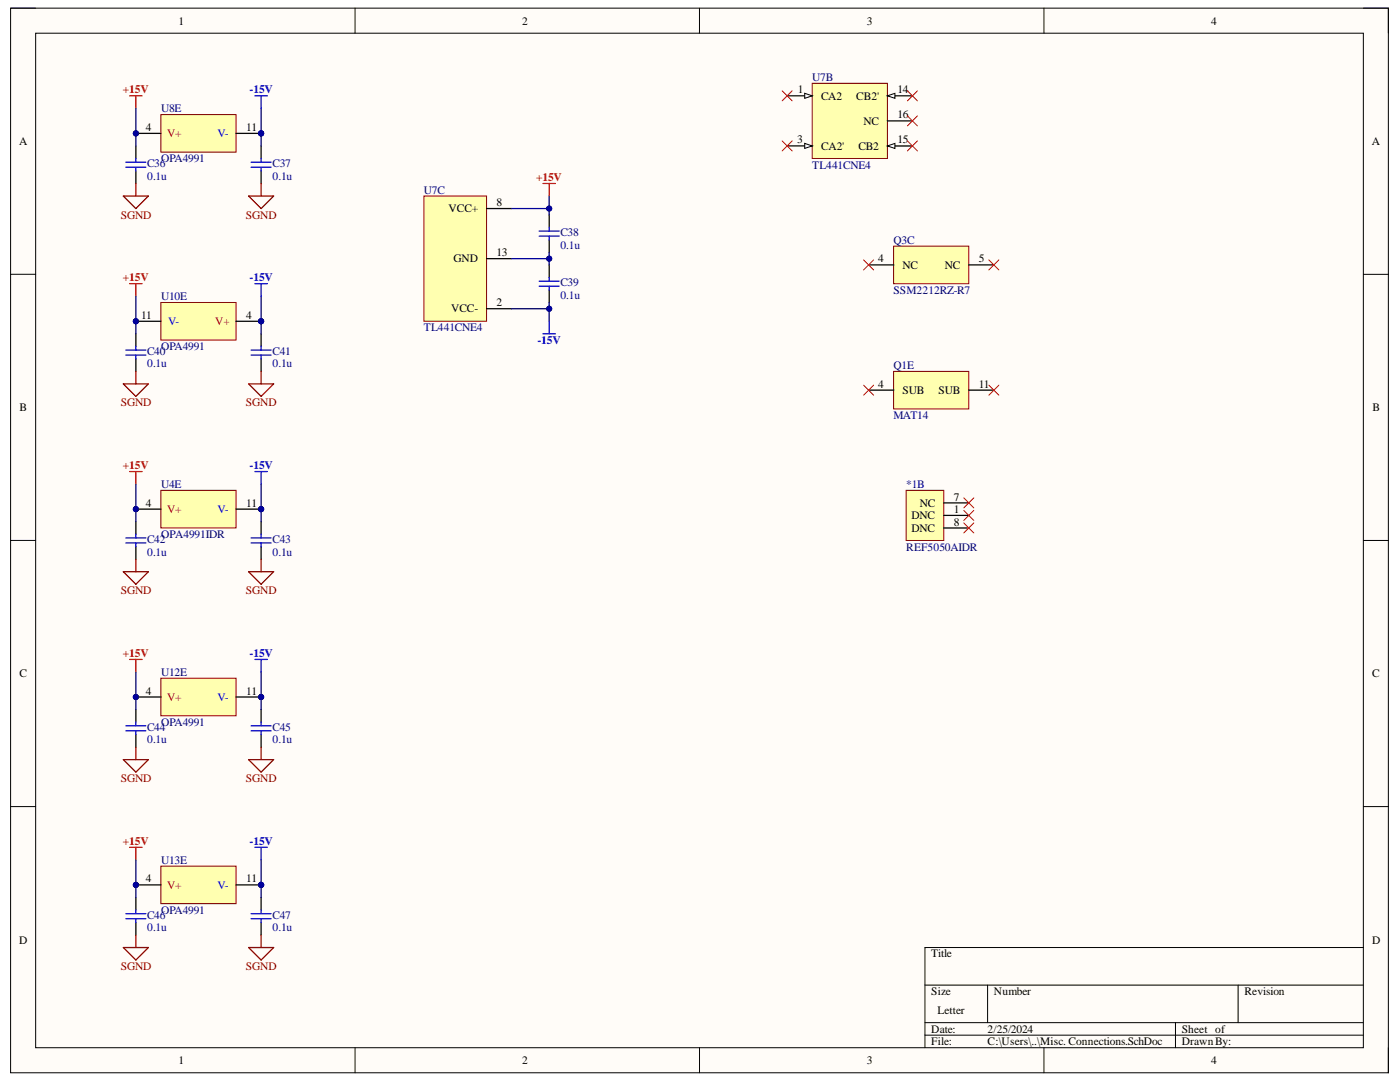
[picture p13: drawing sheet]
<svg xmlns="http://www.w3.org/2000/svg" width="279mm" height="216mm" viewBox="0 0 279 216" stroke-linecap="round" stroke-linejoin="round" font-family="sans-serif">
<defs><g id="words">
<g font-size="2.3">
<text x="35.6" y="4.9">1</text>
<text x="104.2" y="4.9">2</text>
<text x="173" y="4.9">3</text>
<text x="241.7" y="4.9">4</text>
<text x="159.2" y="18.6">1</text>
<text x="163.9" y="19.9">CA2</text>
<text x="170.9" y="19.9">CB2'</text>
<text x="179.1" y="18.6">14</text>
<text x="179.1" y="23.6">16</text>
<text x="3.8" y="28.9">A</text>
<text x="29.1" y="26.1">4</text>
<text x="49.1" y="26.1">11</text>
<text x="159.1" y="28.6">3</text>
<text x="163.9" y="29.9">CA2'</text>
<text x="171.3" y="29.9">CB2</text>
<text x="172.3" y="24.9">NC</text>
<text x="179.1" y="28.6">15</text>
<text x="273.7" y="28.9">A</text>
<text x="99.1" y="41.1">8</text>
<text x="89.5" y="42.4">VCC+</text>
<text x="90.5" y="52.4">GND</text>
<text x="99.1" y="51.1">13</text>
<text x="175.3" y="52.4">4</text>
<text x="180.1" y="53.6">NC</text>
<text x="188.6" y="53.6">NC</text>
<text x="195.3" y="52.4">5</text>
<text x="28.2" y="63.6">11</text>
<text x="49.1" y="63.6">4</text>
<text x="90" y="62.3">VCC-</text>
<text x="99.1" y="61.1">2</text>
<text x="175.3" y="77.4">4</text>
<text x="195.3" y="77.4">11</text>
<text x="3.9" y="82">B</text>
<text x="180.1" y="78.6">SUB</text>
<text x="187.3" y="78.6">SUB</text>
<text x="273.9" y="82">B</text>
<text x="29.1" y="101.1">4</text>
<text x="49.1" y="101.1">11</text>
<text x="183.6" y="101.1">NC</text>
<text x="190.3" y="99.9">7</text>
<text x="181.9" y="103.6">DNC</text>
<text x="181.9" y="106.1">DNC</text>
<text x="190.3" y="102.3">1</text>
<text x="190.3" y="104.9">8</text>
<text x="3.9" y="135.2">C</text>
<text x="273.8" y="135.2">C</text>
<text x="29.1" y="138.6">4</text>
<text x="49.1" y="138.6">11</text>
<text x="29.1" y="176.1">4</text>
<text x="49.1" y="176.1">11</text>
<text x="3.8" y="188.3">D</text>
<text x="185.9" y="191.1">Title</text>
<text x="273.8" y="188.3">D</text>
<text x="185.9" y="198.6">Size</text>
<text x="187.1" y="202.3">Letter</text>
<text x="198.4" y="198.6">Number</text>
<text x="248.4" y="198.6">Revision</text>
<text x="185.9" y="206">Date:</text>
<text x="185.9" y="208.6">File:</text>
<text x="197.1" y="206">2/25/2024</text>
<text x="197.1" y="208.6">C:\Users\..\Misc. Connections.SchDoc</text>
<text x="235.8" y="206">Sheet of</text>
<text x="235.8" y="208.6">DrawnBy:</text>
<text x="35.6" y="212.3">1</text>
<text x="104.2" y="212.3">2</text>
<text x="173" y="212.3">3</text>
<text x="241.7" y="212.3">4</text>
</g>
<g font-size="2.3" fill="#000080">
<text x="162.1" y="16.2">U7B</text>
<text x="32.1" y="22.4">U8E</text>
<text x="29.4" y="35.9">0.1u</text>
<text x="29.4" y="33.4">C36</text>
<text x="32.1" y="32.4">OPA4991</text>
<text x="54.4" y="35.9">0.1u</text>
<text x="54.4" y="33.4">C37</text>
<text x="162.1" y="33.7">TL441CNE4</text>
<text x="84.6" y="38.6">U7C</text>
<text x="111.8" y="47.1">C38</text>
<text x="111.8" y="49.6">0.1u</text>
<text x="178.3" y="48.6">Q3C</text>
<text x="32.1" y="59.9">U10E</text>
<text x="111.8" y="59.6">0.1u</text>
<text x="111.8" y="57.1">C39</text>
<text x="178.3" y="58.6">SSM2212RZ-R7</text>
<text x="29.4" y="70.9">C40</text>
<text x="32.1" y="69.9">OPA4991</text>
<text x="54.4" y="70.9">C41</text>
<text x="84.6" y="66.1">TL441CNE4</text>
<text x="29.4" y="73.3">0.1u</text>
<text x="54.4" y="73.3">0.1u</text>
<text x="178.3" y="73.6">Q1E</text>
<text x="178.3" y="83.6">MAT14</text>
<text x="32.1" y="97.3">U4E</text>
<text x="180.9" y="97.3">*1B</text>
<text x="32.1" y="107.3">OPA4991IDR</text>
<text x="29.4" y="110.9">0.1u</text>
<text x="29.4" y="108.3">C42</text>
<text x="54.4" y="110.9">0.1u</text>
<text x="54.4" y="108.3">C43</text>
<text x="180.9" y="109.9">REF5050AIDR</text>
<text x="32.1" y="134.8">U12E</text>
<text x="29.4" y="148.3">0.1u</text>
<text x="29.4" y="145.8">C44</text>
<text x="32.1" y="144.9">OPA4991</text>
<text x="54.4" y="148.3">0.1u</text>
<text x="54.4" y="145.8">C45</text>
<text x="32.1" y="172.4">U13E</text>
<text x="29.4" y="185.8">0.1u</text>
<text x="29.4" y="183.4">C46</text>
<text x="32.1" y="182.3">OPA4991</text>
<text x="54.4" y="185.8">0.1u</text>
<text x="54.4" y="183.4">C47</text>
</g>
<g font-size="2.3" fill="#f00">
<text x="24.5" y="18.6">+15V</text>
<text x="33.3" y="27.4">V+</text>
<text x="107" y="36.1">+15V</text>
<text x="24.5" y="56.2">+15V</text>
<text x="43" y="64.9">V+</text>
<text x="24.5" y="93.6">+15V</text>
<text x="33.3" y="102.3">V+</text>
<text x="24.5" y="131.1">+15V</text>
<text x="33.3" y="139.8">V+</text>
<text x="24.5" y="168.6">+15V</text>
<text x="33.3" y="177.4">V+</text>
</g>
<g font-size="2.3" fill="#00f">
<text x="49.8" y="18.6">-15V</text>
<text x="43.4" y="27.4">V-</text>
<text x="49.8" y="56.2">-15V</text>
<text x="33.6" y="64.9">V-</text>
<text x="107.3" y="68.6">-15V</text>
<text x="49.8" y="93.6">-15V</text>
<text x="43.4" y="102.3">V-</text>
<text x="49.8" y="131.1">-15V</text>
<text x="43.4" y="139.8">V-</text>
<text x="49.8" y="168.6">-15V</text>
<text x="43.4" y="177.4">V-</text>
</g>
<g font-size="2.3" fill="#800000">
<text x="24.1" y="43.6">SGND</text>
<text x="49.1" y="43.6">SGND</text>
<text x="24.1" y="81.1">SGND</text>
<text x="49.1" y="81.1">SGND</text>
<text x="24.1" y="118.6">SGND</text>
<text x="49.1" y="118.6">SGND</text>
<text x="24.1" y="156">SGND</text>
<text x="49.1" y="156">SGND</text>
<text x="24.1" y="193.6">SGND</text>
<text x="49.1" y="193.6">SGND</text>
</g>
</g></defs>
<path d="M2.1 1.6h275v212.5h-275z" fill-rule="evenodd" fill="#fffcf8"/>
<path d="M2.1 1.6h275v212.5h-275z" fill="none" stroke="#000" stroke-width=".2"/>
<path d="M7.1 6.6h265v202.5h-265z" fill-rule="evenodd" fill="#fffcf8"/>
<g fill="none" stroke="#000" stroke-width=".2">
<path d="M2.1 1.6h5M7.1 6.6h265v202.5h-265zM70.9 1.6v5M139.6 1.6v5M208.3 1.6v5M272.1 1.6h5v5M2.1 54.7h5M272.1 54.7h5M2.1 107.8h5M272.1 107.8h5M2.1 160.9h5M272.1 160.9h5"/>
<path d="M184.6 196.6h87.5M197.1 196.6v7.5M247.1 196.6v7.5M272.1 189.1h-87.5v20M70.9 209.1v5M139.6 209.1v5M184.6 204.1h87.5M184.6 206.6h87.5M208.3 209.1v5M234.6 204.1v5M277.1 209.1v5"/>
</g>
<path d="M178.3 49.1h15v7.5h-15z" fill-rule="evenodd" fill="#ffffb0"/>
<path d="M178.3 49.1h15v7.5h-15z" fill="none" stroke="#800000" stroke-width=".2"/>
<path d="M173.3 52.9h5M193.3 52.9h5" fill="none" stroke="#000" stroke-width=".25"/>
<path d="M172.4 51.9l1.9 2M174.3 51.9l-1.9 2M197.3 51.9l2 2M199.3 51.9l-2 2" fill="none" stroke="#f00" stroke-width=".2"/>
<path d="M180.8 97.8h7.5v10h-7.5z" fill-rule="evenodd" fill="#ffffb0"/>
<path d="M180.8 97.8h7.5v10h-7.5z" fill="none" stroke="#800000" stroke-width=".2"/>
<path d="M27.1 29.1v2.5M27.1 34.1v2.5M52.1 29.1v2.5M52.1 34.1v2.5M188.3 102.8h5M188.3 100.3h5M188.3 105.3h5" fill="none" stroke="#000" stroke-width=".25"/>
<path d="M192.3 99.3l2 2M194.3 99.3l-2 2M192.3 101.8l2 2M192.3 104.3l2 2M194.3 101.8l-2 2M194.3 104.3l-2 2" fill="none" stroke="#f00" stroke-width=".2"/>
<path d="M25.9 19.1h2.5M27.1 19.1v2.5" fill="none" stroke="#f00" stroke-width=".25"/>
<path d="M50.9 19.1h2.5M52.1 19.1v2.5M25.1 32.4h4M25.1 33.4h4M27.1 31.6v.8M27.1 33.4v.7M50.1 32.4h4M50.1 33.4h4M52.1 31.6v.8M52.1 33.4v.7" fill="none" stroke="#00f" stroke-width=".25"/>
<path d="M24.6 39.1h5l-2.5 2.5zM27.1 36.6v2.5M49.6 39.1h5l-2.5 2.5zM52.1 36.6v2.5" fill="none" stroke="#800000" stroke-width=".25"/>
<circle cx="27.1" cy="26.6" r=".5" fill="#000080"/>
<circle cx="27.1" cy="26.6" r=".5" fill="none" stroke="#000080" stroke-width=".2"/>
<circle cx="52.1" cy="26.6" r=".5" fill="#000080"/>
<circle cx="52.1" cy="26.6" r=".5" fill="none" stroke="#000080" stroke-width=".2"/>
<path d="M32.1 22.9h15v7.5h-15z" fill-rule="evenodd" fill="#ffffb0"/>
<path d="M32.1 22.9h15v7.5h-15z" fill="none" stroke="#800000" stroke-width=".2"/>
<path d="M27.1 26.6h5" fill="none" stroke="#000" stroke-width=".25"/>
<circle cx="27.1" cy="26.6" r=".5" fill="#000080"/>
<circle cx="27.1" cy="26.6" r=".5" fill="none" stroke="#000080" stroke-width=".2"/>
<path d="M47.1 26.6h5" fill="none" stroke="#000" stroke-width=".25"/>
<circle cx="52.1" cy="26.6" r=".5" fill="#000080"/>
<circle cx="52.1" cy="26.6" r=".5" fill="none" stroke="#000080" stroke-width=".2"/>
<circle cx="52.1" cy="64.1" r=".5" fill="#000080"/>
<circle cx="52.1" cy="64.1" r=".5" fill="none" stroke="#000080" stroke-width=".2"/>
<circle cx="27.1" cy="64.1" r=".5" fill="#000080"/>
<circle cx="27.1" cy="64.1" r=".5" fill="none" stroke="#000080" stroke-width=".2"/>
<path d="M32.1 60.4h15v7.5h-15z" fill-rule="evenodd" fill="#ffffb0"/>
<path d="M32.1 60.4h15v7.5h-15z" fill="none" stroke="#800000" stroke-width=".2"/>
<path d="M47.1 64.1h5" fill="none" stroke="#000" stroke-width=".25"/>
<circle cx="52.1" cy="64.1" r=".5" fill="#000080"/>
<circle cx="52.1" cy="64.1" r=".5" fill="none" stroke="#000080" stroke-width=".2"/>
<path d="M27.1 64.1h5" fill="none" stroke="#000" stroke-width=".25"/>
<circle cx="27.1" cy="64.1" r=".5" fill="#000080"/>
<circle cx="27.1" cy="64.1" r=".5" fill="none" stroke="#000080" stroke-width=".2"/>
<path d="M25.9 56.6h2.5M27.1 56.6v2.5" fill="none" stroke="#f00" stroke-width=".25"/>
<path d="M50.9 56.6h2.5M52.1 56.6v2.5M25.1 69.9h4M25.1 70.9h4M27.1 69.1v.8M27.1 70.9v.7M50.1 69.9h4M50.1 70.9h4M52.1 69.1v.8M52.1 70.9v.7" fill="none" stroke="#00f" stroke-width=".25"/>
<path d="M27.1 66.6v2.5M27.1 71.6v2.5M52.1 66.6v2.5M52.1 71.6v2.5" fill="none" stroke="#000" stroke-width=".25"/>
<path d="M24.6 76.6h5l-2.5 2.5zM27.1 74.1v2.5M49.6 76.6h5l-2.5 2.5zM52.1 74.1v2.5" fill="none" stroke="#800000" stroke-width=".25"/>
<circle cx="27.1" cy="101.6" r=".5" fill="#000080"/>
<circle cx="27.1" cy="101.6" r=".5" fill="none" stroke="#000080" stroke-width=".2"/>
<circle cx="52.1" cy="101.6" r=".5" fill="#000080"/>
<circle cx="52.1" cy="101.6" r=".5" fill="none" stroke="#000080" stroke-width=".2"/>
<path d="M32.1 97.8h15v7.5h-15z" fill-rule="evenodd" fill="#ffffb0"/>
<path d="M32.1 97.8h15v7.5h-15z" fill="none" stroke="#800000" stroke-width=".2"/>
<path d="M27.1 101.6h5" fill="none" stroke="#000" stroke-width=".25"/>
<circle cx="27.1" cy="101.6" r=".5" fill="#000080"/>
<circle cx="27.1" cy="101.6" r=".5" fill="none" stroke="#000080" stroke-width=".2"/>
<path d="M47.1 101.6h5" fill="none" stroke="#000" stroke-width=".25"/>
<circle cx="52.1" cy="101.6" r=".5" fill="#000080"/>
<circle cx="52.1" cy="101.6" r=".5" fill="none" stroke="#000080" stroke-width=".2"/>
<path d="M178.3 74.1h15v7.5h-15z" fill-rule="evenodd" fill="#ffffb0"/>
<path d="M178.3 74.1h15v7.5h-15z" fill="none" stroke="#800000" stroke-width=".2"/>
<path d="M173.3 77.9h5M193.3 77.9h5M27.1 104.1v2.5M27.1 109.1v2.5M52.1 104.1v2.5M52.1 109.1v2.5" fill="none" stroke="#000" stroke-width=".25"/>
<path d="M25.9 94.1h2.5M27.1 94.1v2.5" fill="none" stroke="#f00" stroke-width=".25"/>
<path d="M50.9 94.1h2.5M52.1 94.1v2.5M25.1 107.3h4M25.1 108.3h4M27.1 106.6v.7M27.1 108.3v.8M50.1 107.3h4M50.1 108.3h4M52.1 106.6v.7M52.1 108.3v.8" fill="none" stroke="#00f" stroke-width=".25"/>
<path d="M24.6 114.1h5l-2.5 2.5zM27.1 111.6v2.5M49.6 114.1h5l-2.5 2.5zM52.1 111.6v2.5" fill="none" stroke="#800000" stroke-width=".25"/>
<path d="M172.4 76.9l1.9 2M174.3 76.9l-1.9 2M197.3 76.9l2 2M199.3 76.9l-2 2" fill="none" stroke="#f00" stroke-width=".2"/>
<circle cx="27.1" cy="139.1" r=".5" fill="#000080"/>
<circle cx="27.1" cy="139.1" r=".5" fill="none" stroke="#000080" stroke-width=".2"/>
<circle cx="52.1" cy="139.1" r=".5" fill="#000080"/>
<circle cx="52.1" cy="139.1" r=".5" fill="none" stroke="#000080" stroke-width=".2"/>
<path d="M32.1 135.3h15v7.5h-15z" fill-rule="evenodd" fill="#ffffb0"/>
<path d="M32.1 135.3h15v7.5h-15z" fill="none" stroke="#800000" stroke-width=".2"/>
<path d="M27.1 139.1h5" fill="none" stroke="#000" stroke-width=".25"/>
<circle cx="27.1" cy="139.1" r=".5" fill="#000080"/>
<circle cx="27.1" cy="139.1" r=".5" fill="none" stroke="#000080" stroke-width=".2"/>
<path d="M47.1 139.1h5" fill="none" stroke="#000" stroke-width=".25"/>
<circle cx="52.1" cy="139.1" r=".5" fill="#000080"/>
<circle cx="52.1" cy="139.1" r=".5" fill="none" stroke="#000080" stroke-width=".2"/>
<path d="M25.9 131.6h2.5M27.1 131.6v2.5" fill="none" stroke="#f00" stroke-width=".25"/>
<path d="M50.9 131.6h2.5M52.1 131.6v2.5M25.1 144.8h4M25.1 145.8h4M27.1 144.1v.7M27.1 145.8v.8M50.1 144.8h4M50.1 145.8h4M52.1 144.1v.7M52.1 145.8v.8" fill="none" stroke="#00f" stroke-width=".25"/>
<path d="M27.1 141.6v2.5M27.1 146.6v2.5M52.1 141.6v2.5M52.1 146.6v2.5" fill="none" stroke="#000" stroke-width=".25"/>
<path d="M24.6 151.6h5l-2.5 2.5zM27.1 149.1v2.5M49.6 151.6h5l-2.5 2.5zM52.1 149.1v2.5" fill="none" stroke="#800000" stroke-width=".25"/>
<circle cx="27.1" cy="176.6" r=".5" fill="#000080"/>
<circle cx="27.1" cy="176.6" r=".5" fill="none" stroke="#000080" stroke-width=".2"/>
<circle cx="52.1" cy="176.6" r=".5" fill="#000080"/>
<circle cx="52.1" cy="176.6" r=".5" fill="none" stroke="#000080" stroke-width=".2"/>
<path d="M32.1 172.8h15v7.5h-15z" fill-rule="evenodd" fill="#ffffb0"/>
<path d="M32.1 172.8h15v7.5h-15z" fill="none" stroke="#800000" stroke-width=".2"/>
<path d="M27.1 176.6h5" fill="none" stroke="#000" stroke-width=".25"/>
<circle cx="27.1" cy="176.6" r=".5" fill="#000080"/>
<circle cx="27.1" cy="176.6" r=".5" fill="none" stroke="#000080" stroke-width=".2"/>
<path d="M47.1 176.6h5" fill="none" stroke="#000" stroke-width=".25"/>
<circle cx="52.1" cy="176.6" r=".5" fill="#000080"/>
<circle cx="52.1" cy="176.6" r=".5" fill="none" stroke="#000080" stroke-width=".2"/>
<path d="M25.9 169.1h2.5M27.1 169.1v2.5" fill="none" stroke="#f00" stroke-width=".25"/>
<path d="M50.9 169.1h2.5M52.1 169.1v2.5M25.1 182.3h4M25.1 183.3h4M27.1 181.6v.7M27.1 183.3v.8M50.1 182.3h4M50.1 183.3h4M52.1 181.6v.7M52.1 183.3v.8" fill="none" stroke="#00f" stroke-width=".25"/>
<path d="M27.1 179.1v2.5M52.1 179.1v2.5M27.1 184.1v2.5M52.1 184.1v2.5" fill="none" stroke="#000" stroke-width=".25"/>
<path d="M24.6 189.1h5l-2.5 2.5zM27.1 186.6v2.5M49.6 189.1h5l-2.5 2.5zM52.1 186.6v2.5" fill="none" stroke="#800000" stroke-width=".25"/>
<path d="M162.1 16.6h15v15h-15z" fill-rule="evenodd" fill="#ffffb0"/>
<path d="M162.1 16.6h15v15h-15z" fill="none" stroke="#800000" stroke-width=".2"/>
<path d="M157.1 19.1h5" fill="none" stroke="#000" stroke-width=".25"/>
<path d="M160.6 18.6l1.5 .5-1.5 .5z" fill="#f8fcff"/>
<path d="M160.6 18.6l1.5 .5-1.5 .5z" fill="none" stroke="#000" stroke-width=".2"/>
<path d="M157.1 29.1h5" fill="none" stroke="#000" stroke-width=".25"/>
<path d="M160.6 28.6l1.5 .5-1.5 .5z" fill="#f8fcff"/>
<path d="M160.6 28.6l1.5 .5-1.5 .5z" fill="none" stroke="#000" stroke-width=".2"/>
<path d="M177.1 19.1h5" fill="none" stroke="#000" stroke-width=".25"/>
<path d="M177.1 19.1l1.5-.5v1z" fill="#f8fcff"/>
<path d="M177.1 19.1l1.5-.5v1z" fill="none" stroke="#000" stroke-width=".2"/>
<path d="M177.1 29.1h5" fill="none" stroke="#000" stroke-width=".25"/>
<path d="M177.1 29.1l1.5-.5v1z" fill="#f8fcff"/>
<path d="M177.1 29.1l1.5-.5v1z" fill="none" stroke="#000" stroke-width=".2"/>
<path d="M177.1 24.1h5" fill="none" stroke="#000" stroke-width=".25"/>
<path d="M84.6 39.1h12.5v25h-12.5z" fill-rule="evenodd" fill="#ffffb0"/>
<path d="M84.6 39.1h12.5v25h-12.5z" fill="none" stroke="#800000" stroke-width=".2"/>
<path d="M97.1 41.6h5M97.1 51.6h5M97.1 61.6h5" fill="none" stroke="#000" stroke-width=".25"/>
<path d="M52.1 21.6v5" fill="none" stroke="#000080" stroke-width=".25"/>
<circle cx="52.1" cy="26.6" r=".5" fill="#000080"/>
<circle cx="52.1" cy="26.6" r=".5" fill="none" stroke="#000080" stroke-width=".2"/>
<path d="M27.1 21.6v7.5" fill="none" stroke="#000080" stroke-width=".25"/>
<circle cx="27.1" cy="26.6" r=".5" fill="#000080"/>
<circle cx="27.1" cy="26.6" r=".5" fill="none" stroke="#000080" stroke-width=".2"/>
<path d="M52.1 26.6v2.5" fill="none" stroke="#000080" stroke-width=".25"/>
<circle cx="52.1" cy="26.6" r=".5" fill="#000080"/>
<circle cx="52.1" cy="26.6" r=".5" fill="none" stroke="#000080" stroke-width=".2"/>
<path d="M52.1 59.1v5" fill="none" stroke="#000080" stroke-width=".25"/>
<circle cx="52.1" cy="64.1" r=".5" fill="#000080"/>
<circle cx="52.1" cy="64.1" r=".5" fill="none" stroke="#000080" stroke-width=".2"/>
<path d="M27.1 59.1v7.5" fill="none" stroke="#000080" stroke-width=".25"/>
<circle cx="27.1" cy="64.1" r=".5" fill="#000080"/>
<circle cx="27.1" cy="64.1" r=".5" fill="none" stroke="#000080" stroke-width=".2"/>
<path d="M52.1 64.1v2.5" fill="none" stroke="#000080" stroke-width=".25"/>
<circle cx="52.1" cy="64.1" r=".5" fill="#000080"/>
<circle cx="52.1" cy="64.1" r=".5" fill="none" stroke="#000080" stroke-width=".2"/>
<path d="M52.1 96.6v5" fill="none" stroke="#000080" stroke-width=".25"/>
<circle cx="52.1" cy="101.6" r=".5" fill="#000080"/>
<circle cx="52.1" cy="101.6" r=".5" fill="none" stroke="#000080" stroke-width=".2"/>
<path d="M27.1 96.6v7.5" fill="none" stroke="#000080" stroke-width=".25"/>
<circle cx="27.1" cy="101.6" r=".5" fill="#000080"/>
<circle cx="27.1" cy="101.6" r=".5" fill="none" stroke="#000080" stroke-width=".2"/>
<path d="M52.1 101.6v2.5" fill="none" stroke="#000080" stroke-width=".25"/>
<circle cx="52.1" cy="101.6" r=".5" fill="#000080"/>
<circle cx="52.1" cy="101.6" r=".5" fill="none" stroke="#000080" stroke-width=".2"/>
<path d="M27.1 134.1v7.5" fill="none" stroke="#000080" stroke-width=".25"/>
<circle cx="27.1" cy="139.1" r=".5" fill="#000080"/>
<circle cx="27.1" cy="139.1" r=".5" fill="none" stroke="#000080" stroke-width=".2"/>
<path d="M52.1 134.1v7.5" fill="none" stroke="#000080" stroke-width=".25"/>
<circle cx="52.1" cy="139.1" r=".5" fill="#000080"/>
<circle cx="52.1" cy="139.1" r=".5" fill="none" stroke="#000080" stroke-width=".2"/>
<path d="M52.1 171.6v5" fill="none" stroke="#000080" stroke-width=".25"/>
<circle cx="52.1" cy="176.6" r=".5" fill="#000080"/>
<circle cx="52.1" cy="176.6" r=".5" fill="none" stroke="#000080" stroke-width=".2"/>
<path d="M27.1 171.6v7.5" fill="none" stroke="#000080" stroke-width=".25"/>
<circle cx="27.1" cy="176.6" r=".5" fill="#000080"/>
<circle cx="27.1" cy="176.6" r=".5" fill="none" stroke="#000080" stroke-width=".2"/>
<path d="M52.1 176.6v2.5" fill="none" stroke="#000080" stroke-width=".25"/>
<circle cx="52.1" cy="176.6" r=".5" fill="#000080"/>
<circle cx="52.1" cy="176.6" r=".5" fill="none" stroke="#000080" stroke-width=".2"/>
<path d="M109.6 42.9v2.5M109.6 47.9v2.5M109.6 52.9v2.5M109.6 57.9v2.5" fill="none" stroke="#000" stroke-width=".25"/>
<path d="M107.6 46.1h4M107.6 47.1h4M107.6 56.1h4M107.6 57.1h4M109.6 45.4v.7M109.6 47.1v.8M109.6 55.4v.7M109.6 57.1v.8M108.4 66.6h2.5M109.6 64.1v2.5" fill="none" stroke="#00f" stroke-width=".25"/>
<path d="M108.4 36.6h2.5M109.6 36.6v2.5" fill="none" stroke="#f00" stroke-width=".25"/>
<path d="M109.6 60.4v1.2h-7.5" fill="none" stroke="#000080" stroke-width=".25"/>
<circle cx="109.6" cy="61.6" r=".5" fill="#000080"/>
<circle cx="109.6" cy="61.6" r=".5" fill="none" stroke="#000080" stroke-width=".2"/>
<path d="M109.6 61.6v2.5" fill="none" stroke="#000080" stroke-width=".25"/>
<circle cx="109.6" cy="61.6" r=".5" fill="#000080"/>
<circle cx="109.6" cy="61.6" r=".5" fill="none" stroke="#000080" stroke-width=".2"/>
<path d="M109.6 50.4v2.5" fill="none" stroke="#000080" stroke-width=".25"/>
<circle cx="109.6" cy="51.6" r=".5" fill="#000080"/>
<circle cx="109.6" cy="51.6" r=".5" fill="none" stroke="#000080" stroke-width=".2"/>
<path d="M109.6 39.1v3.8" fill="none" stroke="#000080" stroke-width=".25"/>
<circle cx="109.6" cy="41.6" r=".5" fill="#000080"/>
<circle cx="109.6" cy="41.6" r=".5" fill="none" stroke="#000080" stroke-width=".2"/>
<path d="M102.1 41.6h7.5" fill="none" stroke="#000080" stroke-width=".25"/>
<circle cx="109.6" cy="41.6" r=".5" fill="#000080"/>
<circle cx="109.6" cy="41.6" r=".5" fill="none" stroke="#000080" stroke-width=".2"/>
<path d="M102.1 51.6h7.5" fill="none" stroke="#000080" stroke-width=".25"/>
<circle cx="109.6" cy="51.6" r=".5" fill="#000080"/>
<circle cx="109.6" cy="51.6" r=".5" fill="none" stroke="#000080" stroke-width=".2"/>
<path d="M156.1 18.1l2 2M158.1 18.1l-2 2M181.1 18.1l2 2M183.1 18.1l-2 2M156.1 28.1l2 2M158.1 28.1l-2 2M181.1 28.1l2 2M181.1 23.1l2 2M183.1 28.1l-2 2M183.1 23.1l-2 2" fill="none" stroke="#f00" stroke-width=".2"/>
<use href="#words"/>
</svg>
